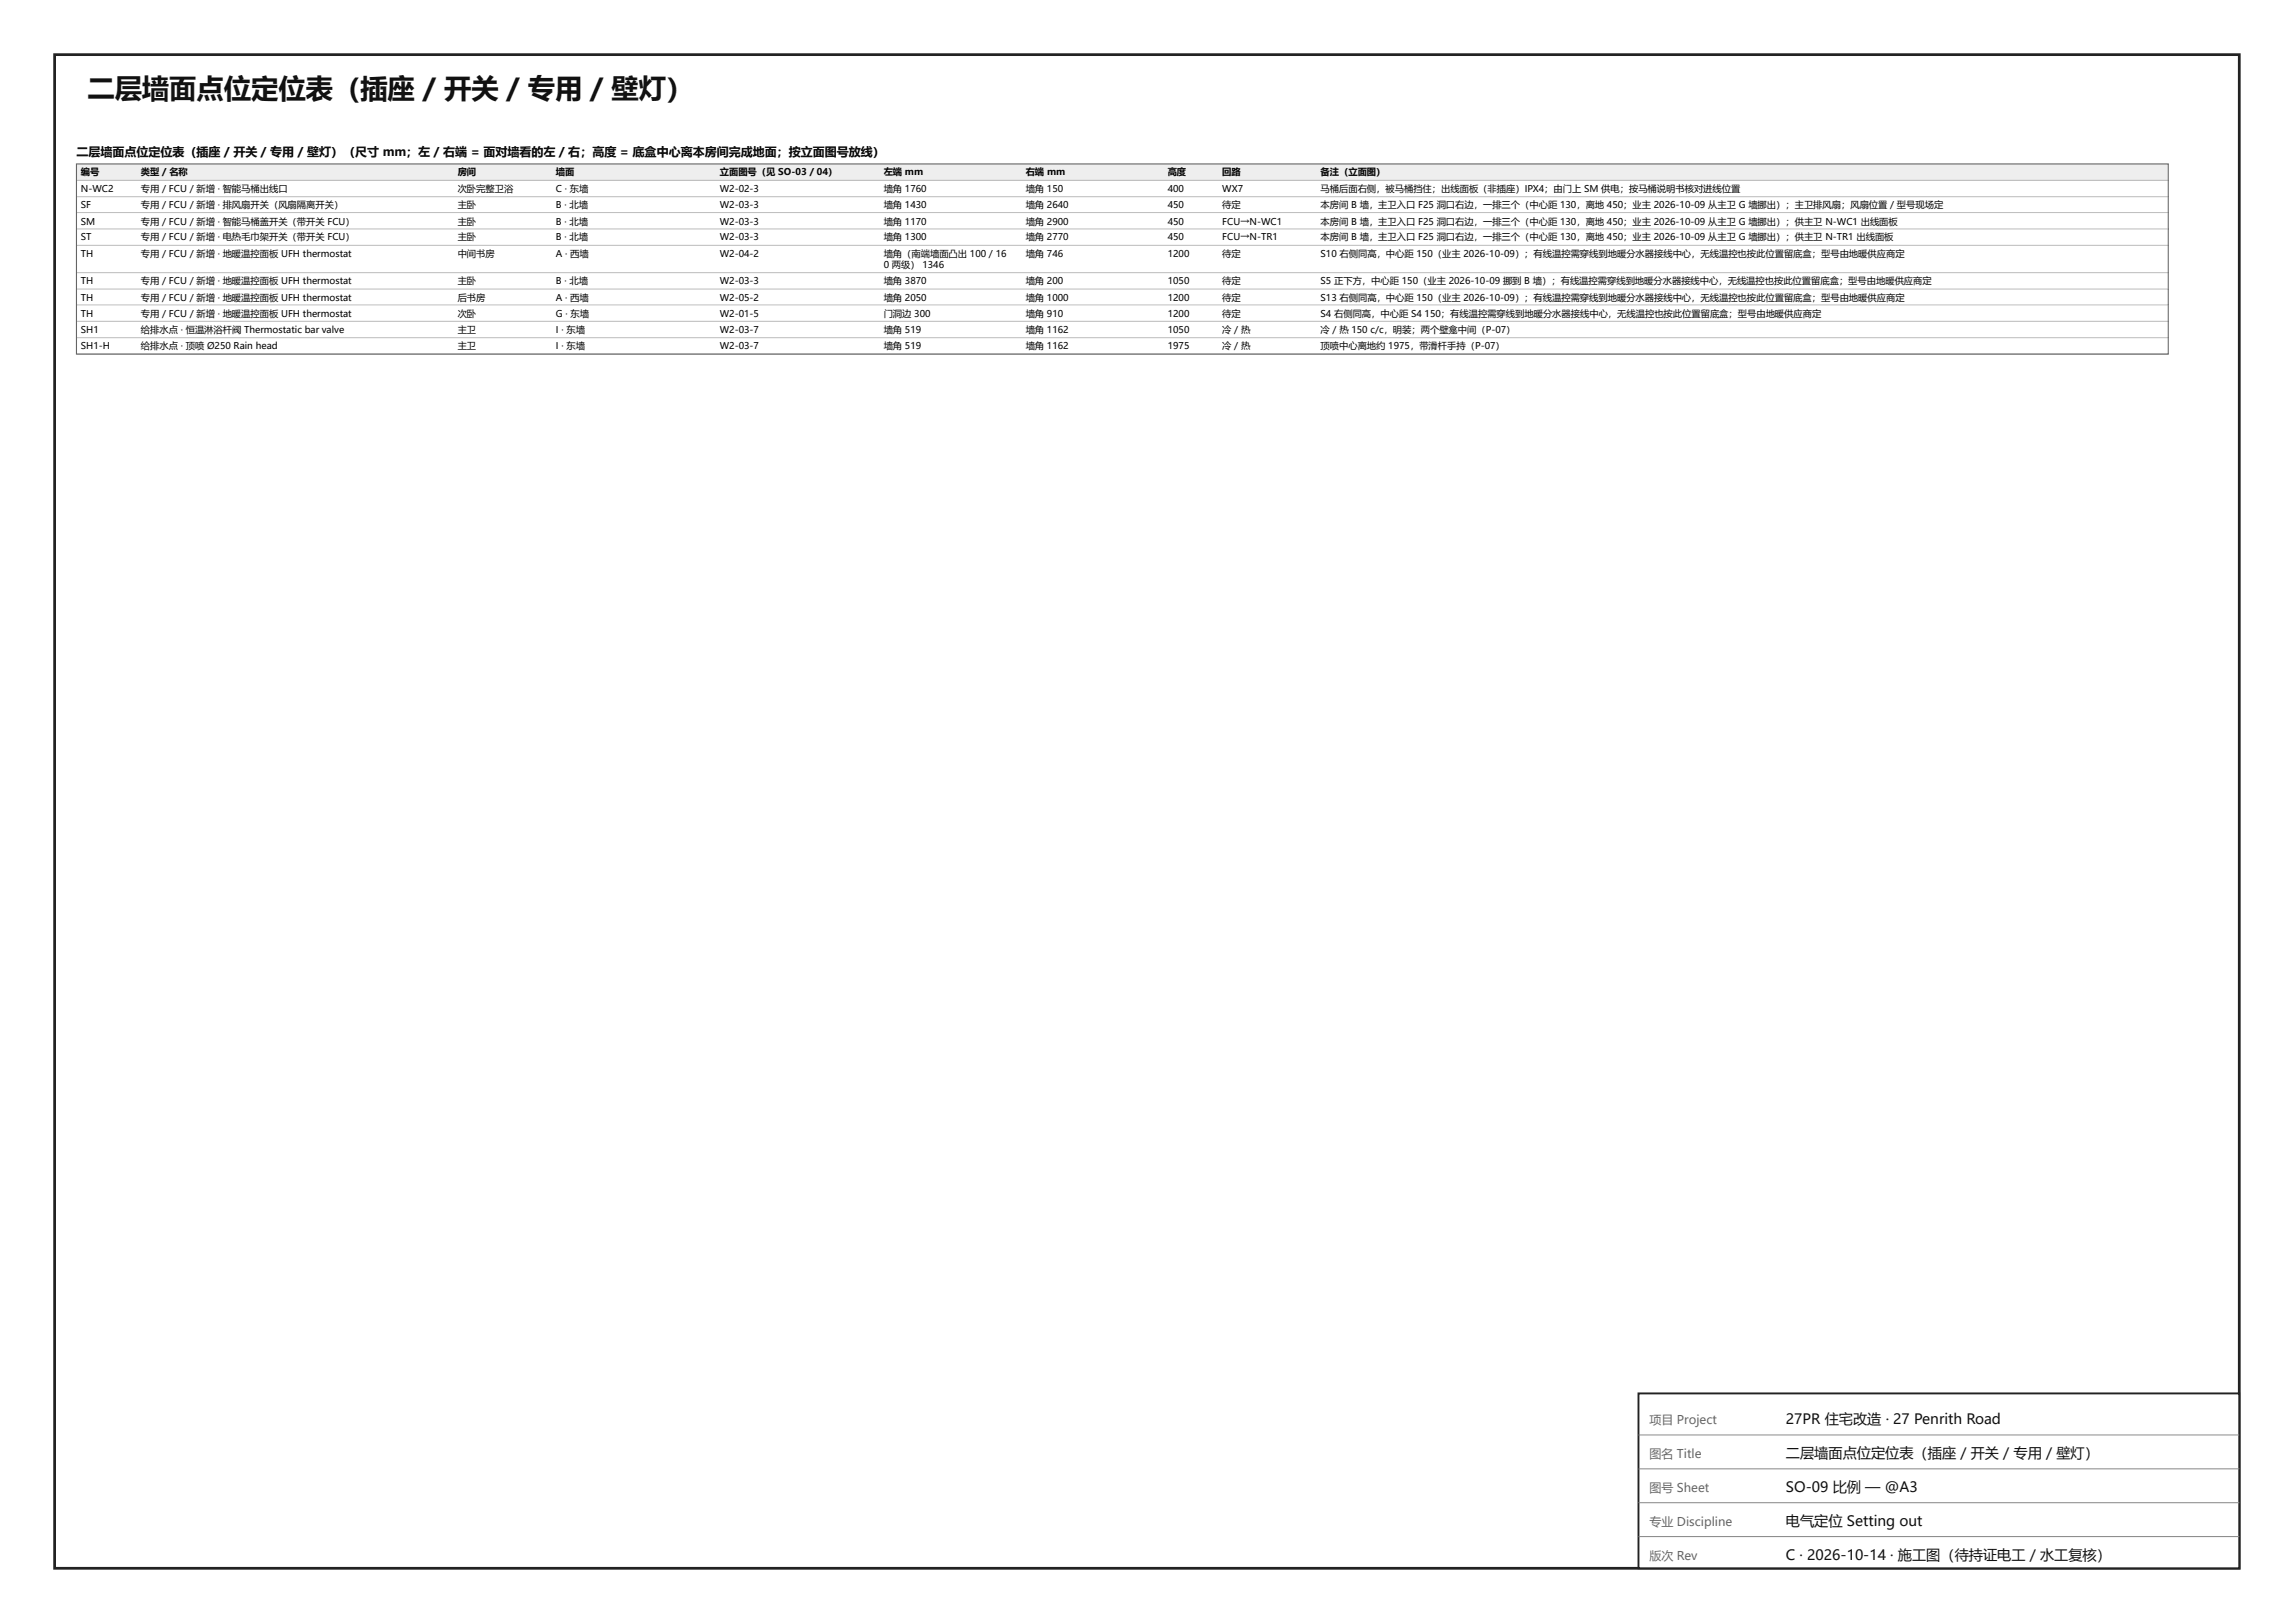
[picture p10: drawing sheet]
<svg xmlns="http://www.w3.org/2000/svg" width="420mm" height="297mm" viewBox="0 0 420 297" stroke-linecap="round" stroke-linejoin="round" font-family="sans-serif">
<defs><g id="words">
<text font-size="5" fill="#111" x="16" y="18">二层墙面点位定位表（插座 / 开关 / 专用 / 壁灯）</text>
<g font-size="2.6" fill="#111">
<text x="327" y="260.6">27PR 住宅改造 · 27 Penrith Road</text>
<text x="327" y="266.8">二层墙面点位定位表（插座 / 开关 / 专用 / 壁灯）</text>
<text x="327" y="273">SO-09 比例 — @A3</text>
<text x="327" y="279.2">电气定位 Setting out</text>
<text x="327" y="285.4">C · 2026-10-14 · 施工图（待持证电工 / 水工复核）</text>
</g>
<text font-size="2.2" x="14" y="28.5">二层墙面点位定位表（插座 / 开关 / 专用 / 壁灯）（尺寸 mm；左 / 右端 = 面对墙看的左 / 右；高度 = 底盒中心离本房间完成地面；按立面图号放线）</text>
<g font-size="2.2" fill="#666">
<text x="302" y="260.6">项目 Project</text>
<text x="302" y="266.8">图名 Title</text>
<text x="302" y="273">图号 Sheet</text>
<text x="302" y="279.2">专业 Discipline</text>
<text x="302" y="285.4">版次 Rev</text>
</g>
<g font-size="1.7">
<text x="14.8" y="32.1">编号</text>
<text x="14.8" y="35.1">N-WC2</text>
<text x="25.8" y="32.1">类型 / 名称</text>
<text x="25.8" y="35.1">专用 / FCU / 新增 · 智能马桶出线口</text>
<text x="83.8" y="32.1">房间</text>
<text x="83.8" y="35.1">次卧完整卫浴</text>
<text x="101.8" y="32.1">墙面</text>
<text x="101.8" y="35.1">C · 东墙</text>
<text x="131.8" y="32.1">立面图号（见 SO-03 / 04）</text>
<text x="131.8" y="35.1">W2-02-3</text>
<text x="161.8" y="32.1">左端 mm</text>
<text x="161.8" y="35.1">墙角 1760</text>
<text x="187.8" y="32.1">右端 mm</text>
<text x="187.8" y="35.1">墙角 150</text>
<text x="213.8" y="32.1">高度</text>
<text x="213.8" y="35.1">400</text>
<text x="223.8" y="32.1">回路</text>
<text x="223.8" y="35.1">WX7</text>
<text x="241.8" y="32.1">备注（立面图）</text>
<text x="241.8" y="35.1">马桶后面右侧，被马桶挡住；出线面板（非插座）IPX4；由门上 SM 供电；按马桶说明书核对进线位置</text>
<text x="14.8" y="38.1">SF</text>
<text x="14.8" y="41.1">SM</text>
<text x="25.8" y="38.1">专用 / FCU / 新增 · 排风扇开关（风扇隔离开关）</text>
<text x="25.8" y="41.1">专用 / FCU / 新增 · 智能马桶盖开关（带开关 FCU）</text>
<text x="83.8" y="38.1">主卧</text>
<text x="83.8" y="41.1">主卧</text>
<text x="101.8" y="38.1">B · 北墙</text>
<text x="101.8" y="41.1">B · 北墙</text>
<text x="131.8" y="38.1">W2-03-3</text>
<text x="131.8" y="41.1">W2-03-3</text>
<text x="161.8" y="38.1">墙角 1430</text>
<text x="161.8" y="41.1">墙角 1170</text>
<text x="187.8" y="38.1">墙角 2640</text>
<text x="187.8" y="41.1">墙角 2900</text>
<text x="213.8" y="38.1">450</text>
<text x="213.8" y="41.1">450</text>
<text x="223.8" y="38.1">待定</text>
<text x="223.8" y="41.1">FCU→N-WC1</text>
<text x="241.8" y="38.1">本房间 B 墙，主卫入口 F25 洞口右边，一排三个（中心距 130，离地 450；业主 2026-10-09 从主卫 G 墙挪出）；主卫排风扇；风扇位置 / 型号现场定</text>
<text x="241.8" y="41.1">本房间 B 墙，主卫入口 F25 洞口右边，一排三个（中心距 130，离地 450；业主 2026-10-09 从主卫 G 墙挪出）；供主卫 N-WC1 出线面板</text>
<text x="14.8" y="44">ST</text>
<text x="14.8" y="47">TH</text>
<text x="25.8" y="44">专用 / FCU / 新增 · 电热毛巾架开关（带开关 FCU）</text>
<text x="25.8" y="47">专用 / FCU / 新增 · 地暖温控面板 UFH thermostat</text>
<text x="83.8" y="44">主卧</text>
<text x="83.8" y="47">中间书房</text>
<text x="101.8" y="44">B · 北墙</text>
<text x="101.8" y="47">A · 西墙</text>
<text x="131.8" y="44">W2-03-3</text>
<text x="131.8" y="47">W2-04-2</text>
<text x="161.8" y="44">墙角 1300</text>
<text x="161.8" y="47">墙角（南端墙面凸出 100 / 16</text>
<text x="187.8" y="44">墙角 2770</text>
<text x="187.8" y="47">墙角 746</text>
<text x="213.8" y="44">450</text>
<text x="213.8" y="47">1200</text>
<text x="223.8" y="44">FCU→N-TR1</text>
<text x="223.8" y="47">待定</text>
<text x="241.8" y="44">本房间 B 墙，主卫入口 F25 洞口右边，一排三个（中心距 130，离地 450；业主 2026-10-09 从主卫 G 墙挪出）；供主卫 N-TR1 出线面板</text>
<text x="241.8" y="47">S10 右侧同高，中心距 150（业主 2026-10-09）；有线温控需穿线到地暖分水器接线中心，无线温控也按此位置留底盒；型号由地暖供应商定</text>
<text x="14.8" y="52">TH</text>
<text x="25.8" y="52">专用 / FCU / 新增 · 地暖温控面板 UFH thermostat</text>
<text x="83.8" y="52">主卧</text>
<text x="101.8" y="52">B · 北墙</text>
<text x="131.8" y="52">W2-03-3</text>
<text x="161.8" y="49.1">0 两级） 1346</text>
<text x="161.8" y="52">墙角 3870</text>
<text x="187.8" y="52">墙角 200</text>
<text x="213.8" y="52">1050</text>
<text x="223.8" y="52">待定</text>
<text x="241.8" y="52">S5 正下方，中心距 150（业主 2026-10-09 挪到 B 墙）；有线温控需穿线到地暖分水器接线中心，无线温控也按此位置留底盒；型号由地暖供应商定</text>
<text x="14.8" y="55">TH</text>
<text x="14.8" y="58">TH</text>
<text x="25.8" y="55">专用 / FCU / 新增 · 地暖温控面板 UFH thermostat</text>
<text x="25.8" y="58">专用 / FCU / 新增 · 地暖温控面板 UFH thermostat</text>
<text x="83.8" y="55">后书房</text>
<text x="83.8" y="58">次卧</text>
<text x="101.8" y="55">A · 西墙</text>
<text x="101.8" y="58">G · 东墙</text>
<text x="131.8" y="55">W2-05-2</text>
<text x="131.8" y="58">W2-01-5</text>
<text x="161.8" y="55">墙角 2050</text>
<text x="161.8" y="58">门洞边 300</text>
<text x="187.8" y="55">墙角 1000</text>
<text x="187.8" y="58">墙角 910</text>
<text x="213.8" y="55">1200</text>
<text x="213.8" y="58">1200</text>
<text x="223.8" y="55">待定</text>
<text x="223.8" y="58">待定</text>
<text x="241.8" y="55">S13 右侧同高，中心距 150（业主 2026-10-09）；有线温控需穿线到地暖分水器接线中心，无线温控也按此位置留底盒；型号由地暖供应商定</text>
<text x="241.8" y="58">S4 右侧同高，中心距 S4</text>
<text x="260.8" y="58">150；有线温控需穿线到地暖分水器接线中心，无线温控也按此位置留底盒；型号由地暖供应商定</text>
<text x="14.8" y="61">SH1</text>
<text x="14.8" y="63.9">SH1-H</text>
<text x="25.8" y="61">给排水点 · 恒温淋浴杆阀 Thermostatic bar valve</text>
<text x="25.8" y="63.9">给排水点 · 顶喷 Ø250 Rain head</text>
<text x="83.8" y="61">主卫</text>
<text x="83.8" y="63.9">主卫</text>
<text x="101.8" y="61">I · 东墙</text>
<text x="101.8" y="63.9">I · 东墙</text>
<text x="131.8" y="61">W2-03-7</text>
<text x="131.8" y="63.9">W2-03-7</text>
<text x="161.8" y="61">墙角 519</text>
<text x="161.8" y="63.9">墙角 519</text>
<text x="187.8" y="61">墙角 1162</text>
<text x="187.8" y="63.9">墙角 1162</text>
<text x="213.8" y="61">1050</text>
<text x="213.8" y="63.9">1975</text>
<text x="223.8" y="61">冷 / 热</text>
<text x="223.8" y="63.9">冷 / 热</text>
<text x="241.8" y="61">冷 / 热 150 c/c，明装；两个壁龛中间（P-07）</text>
<text x="241.8" y="63.9">顶喷中心离地约 1975，带滑杆手持（P-07）</text>
</g>
</g></defs>
<path d="M10 10h400v277h-400z" fill="none" stroke="#222" stroke-width=".5"/>
<path d="M300 255h110v32h-110z" fill="#fff"/>
<path d="M300 255h110v32h-110z" fill="none" stroke="#222" stroke-width=".35"/>
<path d="M300 262.6h110M300 268.8h110M300 275h110M300 281.2h110" fill="none" stroke="#888" stroke-width=".18"/>
<path d="M14 30h383v3h-383z" fill="#eee"/>
<path d="M14 33h383M14 36h383M14 38.9h383M14 41.9h383M14 44.9h383M14 49.9h383M14 52.9h383M14 55.8h383M14 58.8h383M14 61.8h383M14 64.8h383" fill="none" stroke="#bbb" stroke-width=".18"/>
<path d="M14 30h383v34.8h-383z" fill="none" stroke="#666" stroke-width=".2"/>
<use href="#words"/>
</svg>
